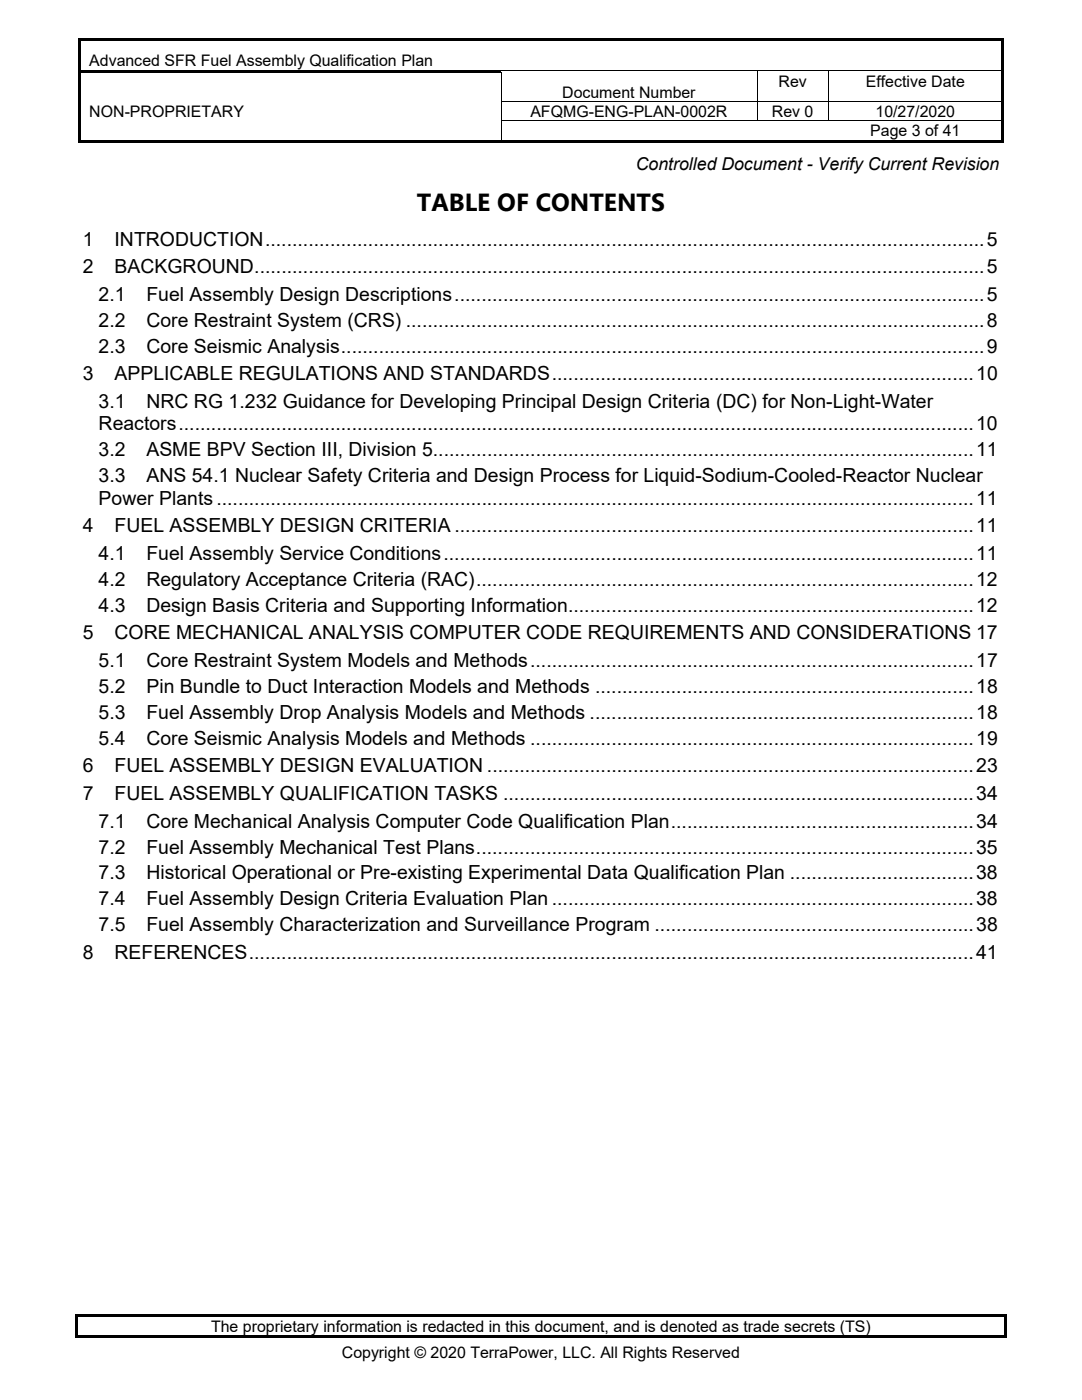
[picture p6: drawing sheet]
<svg xmlns="http://www.w3.org/2000/svg" width="216mm" height="279mm" viewBox="0 0 216 279" stroke-linecap="round" stroke-linejoin="round" font-family="sans-serif">
<defs><g id="words">
<text font-size="4.9" x="83.2" y="42">TABLE OF CONTENTS</text>
<g font-size="3.9">
<text x="16.5" y="49">1</text>
<text x="22.9" y="49">INTRODUCTION ..................................................................................................................................... 5</text>
<text x="16.5" y="54.5">2</text>
<text x="22.9" y="54.5">BACKGROUND....................................................................................................................................... 5</text>
<text x="19.7" y="65.2">2.2</text>
<text x="19.7" y="60">2.1</text>
<text x="29.2" y="65.2">Core Restraint System (CRS) ........................................................................................................... 8</text>
<text x="29.2" y="60">Fuel Assembly Design Descriptions .................................................................................................. 5</text>
<text x="19.7" y="70.4">2.3</text>
<text x="29.2" y="70.4">Core Seismic Analysis ....................................................................................................................... 9</text>
<text x="16.5" y="75.9">3</text>
<text x="22.9" y="75.9">APPLICABLE REGULATIONS AND STANDARDS .............................................................................. 10</text>
<text x="19.7" y="81.4">3.1</text>
<text x="29.2" y="81.4">NRC RG 1.232 Guidance for Developing Principal Design Criteria (DC) for Non-Light-Water</text>
<text x="19.7" y="85.9">Reactors ................................................................................................................................................... 10</text>
<text x="19.7" y="91.1">3.2</text>
<text x="29.2" y="91.1">ASME BPV Section III, Division 5.................................................................................................... 11</text>
<text x="19.7" y="96.2">3.3</text>
<text x="19.7" y="100.7">Power Plants ............................................................................................................................................ 11</text>
<text x="29.2" y="96.2">ANS 54.1 Nuclear Safety Criteria and Design Process for Liquid-Sodium-Cooled-Reactor Nuclear</text>
<text x="16.5" y="106.2">4</text>
<text x="22.9" y="106.2">FUEL ASSEMBLY DESIGN CRITERIA ................................................................................................11</text>
<text x="19.7" y="111.7">4.1</text>
<text x="29.2" y="111.7">Fuel Assembly Service Conditions .................................................................................................. 11</text>
<text x="19.7" y="116.9">4.2</text>
<text x="29.2" y="116.9">Regulatory Acceptance Criteria (RAC) ............................................................................................ 12</text>
<text x="19.7" y="122.1">4.3</text>
<text x="29.2" y="122.1">Design Basis Criteria and Supporting Information........................................................................... 12</text>
<text x="16.5" y="127.6">5</text>
<text x="22.9" y="127.6">CORE MECHANICAL ANALYSIS COMPUTER CODE REQUIREMENTS AND CONSIDERATIONS 17</text>
<text x="19.7" y="133.1">5.1</text>
<text x="29.2" y="133.1">Core Restraint System Models and Methods .................................................................................. 17</text>
<text x="19.7" y="143.4">5.3</text>
<text x="19.7" y="138.3">5.2</text>
<text x="29.2" y="143.4">Fuel Assembly Drop Analysis Models and Methods ....................................................................... 18</text>
<text x="29.2" y="138.3">Pin Bundle to Duct Interaction Models and Methods ...................................................................... 18</text>
<text x="19.7" y="148.6">5.4</text>
<text x="29.2" y="148.6">Core Seismic Analysis Models and Methods .................................................................................. 19</text>
<text x="16.5" y="154.1">6</text>
<text x="22.9" y="154.1">FUEL ASSEMBLY DESIGN EVALUATION .......................................................................................... 23</text>
<text x="16.5" y="159.7">7</text>
<text x="22.9" y="159.7">FUEL ASSEMBLY QUALIFICATION TASKS ....................................................................................... 34</text>
<text x="19.7" y="165.2">7.1</text>
<text x="29.2" y="165.2">Core Mechanical Analysis Computer Code Qualification Plan ........................................................ 34</text>
<text x="19.7" y="170.3">7.2</text>
<text x="29.2" y="170.3">Fuel Assembly Mechanical Test Plans ............................................................................................ 35</text>
<text x="19.7" y="175.5">7.3</text>
<text x="29.2" y="175.5">Historical Operational or Pre-existing Experimental Data Qualification Plan .................................. 38</text>
<text x="19.7" y="185.8">7.5</text>
<text x="19.7" y="180.7">7.4</text>
<text x="29.2" y="185.8">Fuel Assembly Characterization and Surveillance Program ........................................................... 38</text>
<text x="29.2" y="180.7">Fuel Assembly Design Criteria Evaluation Plan .............................................................................. 38</text>
<text x="16.5" y="191.4">8</text>
<text x="22.9" y="191.4">REFERENCES ...................................................................................................................................... 41</text>
</g>
<text font-size="3.5" x="126.9" y="33.8">Controlled Document - Verify Current Revision</text>
<g font-size="3.2">
<text x="17.8" y="13.2">Advanced SFR Fuel Assembly Qualification Plan</text>
<text x="155.4" y="17.4">Rev</text>
<text x="172.8" y="17.4">Effective Date</text>
<text x="17.8" y="23.3">NON-PROPRIETARY</text>
<text x="105.8" y="23.3">AFQMG-ENG-PLAN-0002R</text>
<text x="112.2" y="19.5">Document Number</text>
<text x="154" y="23.3">Rev 0</text>
<text x="174.7" y="23.3">10/27/2020</text>
<text x="173.7" y="27.2">Page 3 of 41</text>
<text x="42.1" y="265.9">The proprietary information is redacted in this document, and is denoted as trade secrets (TS)</text>
<text x="68.2" y="271.1">Copyright © 2020 TerraPower, LLC. All Rights Reserved</text>
</g>
</g></defs>
<g fill="#000">
<path d="M15.7 7.6h.5v.5h-.5zM15.7 7.6h184.5v.5h-184.5zM15.7 8.1h.5v5.8h-.5zM15.7 13.9h84.4v.5h-84.4zM151 13.9h.2v.5h-.2zM165.3 13.9h.1v.5h-.1zM199.7 7.6h.5v.5h-.5zM199.7 8.1h.5v5.8h-.5zM199.7 13.9h.5v.5h-.5zM15.7 14.4h.5v5.8h-.5zM15.7 20.2h.5v.2h-.5zM15.7 20.4h.5v3.6h-.5z"/>
<path d="M15.7 24h.5v.2h-.5zM15.7 24.2h.5v4.2h-.5zM15.7 27.9h84.2v.5h-84.2zM99.9 27.9h51.2v.5h-51.2zM150.8 27.9h14.6v.5h-14.6zM165.1 27.9h34.6v.5h-34.6zM199.7 14.4h.5v5.8h-.5zM199.7 20.4h.5v3.6h-.5zM199.7 24.2h.5v4.2h-.5zM199.7 27.9h.5v.5h-.5zM15 262.4h.5v.5h-.5zM15 262.4h185.9v.5h-185.9z"/>
<path d="M15 262.9h.5v4.2h-.5zM15 266.6h185.4v.5h-185.4zM200.4 262.4h.5v.5h-.5zM200.4 262.9h.5v4.2h-.5zM200.4 266.6h.5v.5h-.5z"/>
</g>
<path d="M99.9 14h51.1M100 14.4v5.8M151.1 14.4v5.8M151.2 14h14.1M165.4 14.4v5.8M165.4 14h34.3M99.9 20.3h100.3M99.9 24.1h100.3M100 20.4v3.6M100 24.2v3.7M151.1 20.4v3.6M165.4 20.4v3.6" fill="none" stroke="#000" stroke-width=".2"/>
<path d="M68.2 268.1h79.5v3.7h-79.5z" fill="#fff"/>
<use href="#words"/>
</svg>
